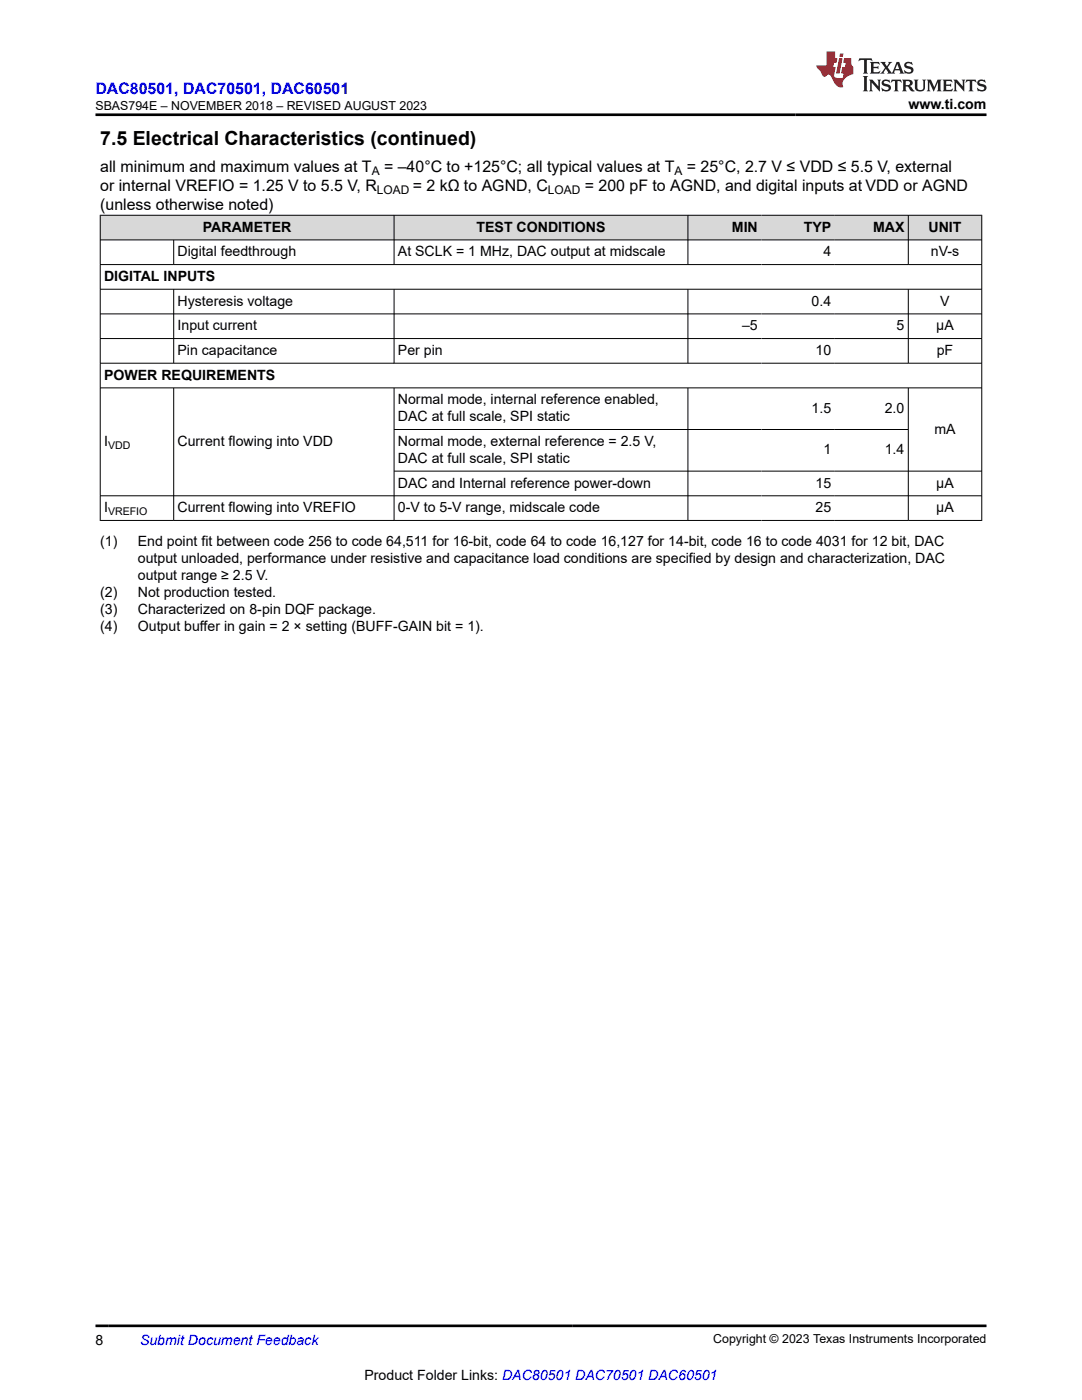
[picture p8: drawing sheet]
<svg xmlns="http://www.w3.org/2000/svg" width="216mm" height="279mm" viewBox="0 0 216 279" stroke-linecap="round" stroke-linejoin="round" font-family="sans-serif">
<defs><g id="words">
<text font-size="3.9" x="20" y="28.8">7.5 Electrical Characteristics (continued)</text>
<text font-size="3.2" fill="#00f" x="19.1" y="18.7">DAC80501, DAC70501, DAC60501</text>
<g font-size="3.2">
<text x="20" y="34.3">all minimum and maximum values at T</text>
<text x="76.6" y="34.3">= –40°C to +125°C; all typical values at T</text>
<text x="137.1" y="34.3">= 25°C, 2.7 V ≤ VDD ≤ 5.5 V, external</text>
<text x="20" y="38.1">or internal VREFIO = 1.25 V to 5.5 V, R</text>
<text x="20" y="41.9">(unless otherwise noted)</text>
<text x="82.4" y="38.1">= 2 kΩ to AGND, C</text>
<text x="116.7" y="38.1">= 200 pF to AGND, and digital inputs at VDD or AGND</text>
</g>
<g font-size="2.8">
<text x="181.3" y="21.8">www.ti.com</text>
<text x="40.5" y="46.2">PARAMETER</text>
<text x="95.1" y="46.2">TEST CONDITIONS</text>
<text x="146" y="46.2">MIN</text>
<text x="160.4" y="46.2">TYP</text>
<text x="174.2" y="46.2">MAX</text>
<text x="185.3" y="46.2">UNIT</text>
<text x="35.4" y="51.2">Digital feedthrough</text>
<text x="79.4" y="51.2">At SCLK = 1 MHz, DAC output at midscale</text>
<text x="164.3" y="51.2">4</text>
<text x="185.7" y="51.2">nV-s</text>
<text x="20.8" y="56.1">DIGITAL INPUTS</text>
<text x="35.4" y="61">Hysteresis voltage</text>
<text x="35.4" y="65.9">Input current</text>
<text x="148.1" y="65.9">–5</text>
<text x="162" y="61">0.4</text>
<text x="178.9" y="65.9">5</text>
<text x="186.8" y="65.9">µA</text>
<text x="187.6" y="61">V</text>
<text x="35.4" y="70.8">Pin capacitance</text>
<text x="79.4" y="70.8">Per pin</text>
<text x="162.7" y="70.8">10</text>
<text x="186.9" y="70.8">pF</text>
<text x="20.8" y="75.8">POWER REQUIREMENTS</text>
<text x="79.4" y="80.7">Normal mode, internal reference enabled,</text>
<text x="162" y="82.4">1.5</text>
<text x="176.6" y="82.4">2.0</text>
<text x="20.8" y="89">I</text>
<text x="35.4" y="89">Current flowing into VDD</text>
<text x="79.4" y="84.1">DAC at full scale, SPI static</text>
<text x="79.4" y="89">Normal mode, external reference = 2.5 V,</text>
<text x="186.5" y="86.5">mA</text>
<text x="79.4" y="92.4">DAC at full scale, SPI static</text>
<text x="164.3" y="90.7">1</text>
<text x="176.6" y="90.7">1.4</text>
<text x="79.4" y="97.3">DAC and Internal reference power-down</text>
<text x="162.7" y="97.3">15</text>
<text x="186.8" y="97.3">µA</text>
<text x="20.8" y="102.2">I</text>
<text x="35.4" y="102.2">Current flowing into VREFIO</text>
<text x="79.4" y="102.2">0-V to 5-V range, midscale code</text>
<text x="162.7" y="102.2">25</text>
<text x="186.8" y="102.2">µA</text>
<text x="20" y="109">(1)</text>
<text x="27.5" y="109">End point fit between code 256 to code 64,511 for 16-bit, code 64 to code 16,127 for 14-bit, code 16 to code 4031 for 12 bit, DAC</text>
<text x="27.5" y="112.4">output unloaded, performance under resistive and capacitance load conditions are specified by design and characterization, DAC</text>
<text x="20" y="119.2">(2)</text>
<text x="27.5" y="115.8">output range ≥ 2.5 V.</text>
<text x="27.5" y="119.2">Not production tested.</text>
<text x="20" y="122.6">(3)</text>
<text x="20" y="126">(4)</text>
<text x="27.5" y="122.6">Characterized on 8-pin DQF package.</text>
<text x="27.5" y="126">Output buffer in gain = 2 × setting (BUFF-GAIN bit = 1).</text>
<text x="19.1" y="268.4">8</text>
<text x="72.7" y="275.3">Product Folder Links: DAC80501 DAC70501 DAC60501</text>
</g>
<text font-size="2.8" fill="#00f" x="27.9" y="268.4">Submit Document Feedback</text>
<g font-size="2.5">
<text x="19" y="21.9">SBAS794E – NOVEMBER 2018 – REVISED AUGUST 2023</text>
<text x="142.3" y="268.1">Copyright © 2023 Texas Instruments Incorporated</text>
</g>
<g font-size="2.4">
<text x="74.2" y="34.9">A</text>
<text x="134.6" y="34.9">A</text>
<text x="75.2" y="38.7">LOAD</text>
<text x="109.3" y="38.7">LOAD</text>
</g>
<g font-size="2.1">
<text x="21.6" y="89.6">VDD</text>
<text x="21.6" y="102.8">VREFIO</text>
</g>
</g></defs>
<g fill="#d8d8d8">
<path d="M20 43h175.9v4.9h-175.9z" fill-rule="evenodd"/>
<path d="M20.1 43h58.5v4.8h-58.5z" fill-rule="evenodd"/>
<path d="M78.7 43h58.5v4.8h-58.5z" fill-rule="evenodd"/>
<path d="M137.3 43h14.6v4.8h-14.6z" fill-rule="evenodd"/>
<path d="M151.9 43h14.7v4.8h-14.7z" fill-rule="evenodd"/>
<path d="M166.6 43h14.6v4.8h-14.6z" fill-rule="evenodd"/>
<path d="M181.3 43h14.5v4.8h-14.5z" fill-rule="evenodd"/>
</g>
<g fill="none" stroke="#000" stroke-width=".2">
<path d="M19.9 43h176.1M19.9 47.9h176.1M19.9 52.8h176.1M19.9 57.7h176.1M20 42.9v61M34.7 47.9v5M34.7 57.7v14.8M78.6 42.9v10M78.6 57.7v14.8M137.3 42.9v10M137.3 57.7v14.8M181.2 42.9v10"/>
<path d="M181.2 57.7v14.8M195.9 42.9v61M19.9 62.6h176.1M19.9 67.6h176.1M19.9 72.5h176.1M19.9 77.4h176.1M34.7 77.4v26.5M78.6 77.4v26.5M137.3 77.4v26.5M181.2 77.4v26.5M19.9 98.9h176.1M78.6 85.7h102.7"/>
<path d="M78.6 94h117.4M19.9 103.9h176.1"/>
</g>
<path d="M171.5 11.6l-.2 .6 .5-.2h.6v.1v2.2l-.2 .4h1l-.2-.4v-2.2v-.1h.5l.6 .2-.2-.6zM173.6 12.4l.2 .3v1.6l-.2 .4h1.9l.1-.6a1.08 1.08 0 0 1-1.3 .2v-.7h.6l.4 .2v-.7l-.4 .2h-.6v-.5l.2-.2a1 1 0 0 1 1 .3l-.1-.5zM175.7 12.4l.9 1.1-1 1.2h.9l-.2-.2 .5-.8 .4 .8-.2 .2h1.6l-.2-.2 .2-.5h.9l.1 .5-.1 .2h.9l-.2-.4-.8-1.9h-.5l-.9 2.1-.9-1.1 .9-1h-.8l.2 .2-.4 .6-.4-.6 .2-.2zM179 12.8l.4 1h-.7zM180.7 12.5a.65 .65 0 0 0-.2 .7 .65 .65 0 0 0 .6 .5l.6 .1 .1 .3a.79 .79 0 0 1-.7 .4 .79 .79 0 0 1-.7-.5l.1 .7 .2-.1a.93 .93 0 0 0 1.1 0 .93 .93 0 0 0 .4-.9 1.46 1.46 0 0 0-1.2-.6l-.1-.3a1.09 1.09 0 0 1 1.2 .2l-.2-.6-.1 .1-.5-.2zM172.2 15.2l.2 .4v2.2l-.2 .4h1l-.2-.4v-2.2l.2-.4zM173.4 15.9l.2 .4v1.5l-.2 .4h.8l-.3-.4 .1-1.3 1.6 1.8v-2l.2-.4h-.7l.1 .2 .1 1.1-1.2-1.3zM176.2 16a.65 .65 0 0 0-.2 .8 .65 .65 0 0 0 .6 .4l.6 .2 .1 .2a.79 .79 0 0 1-.7 .4 .79 .79 0 0 1-.7-.5l.1 .7 .2-.1a.93 .93 0 0 0 1.1 .1 .93 .93 0 0 0 .4-1 1.46 1.46 0 0 0-1.2-.5l-.1-.4a1.09 1.09 0 0 1 1.2 .2l-.1-.6-.2 .1-.5-.1zM177.9 15.9l-.1 .6a.63 .63 0 0 1 .8-.3v1.6l-.3 .4h1l-.2-.4v-1.6a.66 .66 0 0 1 .8 .3l-.1-.6zM180 15.9l.2 .4v1.5l-.2 .4h1l-.2-.2-.1-.7h.5l.1 .2a.79 .79 0 0 0 1.2 .6l-1-.9a.61 .61 0 0 0 .6-.6 .61 .61 0 0 0-.5-.7zM180.8 16.2h.1a.47 .47 0 0 1 .5 .1 .47 .47 0 0 1 .1 .5l-.1 .1-.7 .1zM182.3 15.9l.2 .2a2.27 2.27 0 0 0 .4 2 1.04 1.04 0 0 0 1.7-.7v-1.3l.2-.2h-.8l.2 .4v1.1a.6 .6 0 0 1-.6 .6 .6 .6 0 0 1-.6-.6v-1.1l.3-.4zM184.9 15.9l.2 .4v1.5l-.2 .4h.8l-.3-.4v-1.4l.9 1.9 .9-1.9v1.4l-.3 .4h1l-.2-.4v-1.5l.2-.4h-.8l-.7 1.5-.6-1.5zM188.1 15.9l.2 .4v1.5l-.2 .4h1.9l.1-.6a1.09 1.09 0 0 1-1.3 .2v-.7h.6l.4 .2v-.6l-.4 .2h-.6v-.6l.2-.1a1.01 1.01 0 0 1 1 .3l-.1-.6zM190.2 15.9l.3 .4v1.5l-.3 .4h.8l-.2-.4v-1.3l1.6 1.8v-2l.2-.4h-.7l.2 .2v1.1l-1.2-1.3zM192.8 15.9l-.1 .6a.63 .63 0 0 1 .8-.3v1.6l-.3 .4h1l-.2-.4v-1.6a.66 .66 0 0 1 .8 .3l-.1-.6zM195.2 16a.65 .65 0 0 0-.2 .8 .65 .65 0 0 0 .6 .4l.6 .2 .2 .2a.79 .79 0 0 1-.7 .4 .79 .79 0 0 1-.7-.5l.1 .7 .2-.1a.93 .93 0 0 0 1 .1 .93 .93 0 0 0 .5-1 1.46 1.46 0 0 0-1.3-.5v-.4a1.09 1.09 0 0 1 1.2 .2l-.2-.6-.2 .1-.5-.1z" fill="#231f20"/>
<path d="M164.9 10.3v2.7h-2l.1 .4 .8 1a.95 .95 0 0 0 1 .9 .59 .59 0 0 1 .5-.4 .59 .59 0 0 1 .5 .3l.4 .8a1.59 1.59 0 0 0 2.1 1.4 1.61 1.61 0 0 1 1-2.3l1-.3-.1-1.5a1.59 1.59 0 0 1-.3-1.7h-1.5l-.2 .9h.6l-.2 .9h-.5l-.2 .9v.3l.4 .1-.1 .9h-.7a.73 .73 0 0 1-1-.7l.3-1.5h-.5l.1-.9h.5l.2-.9h-.5v-1.3zM167.4 11.6l-.6 3.1h.7l.6-3.1zM167.6 10.7l-.1 .6h.7l.1-.6z" fill="#ed1c24"/>
<path d="M19.1 22.9h177.8M19.1 264.6h177.8" fill="none" stroke="#000" stroke-width=".53"/>
<use href="#words"/>
</svg>
